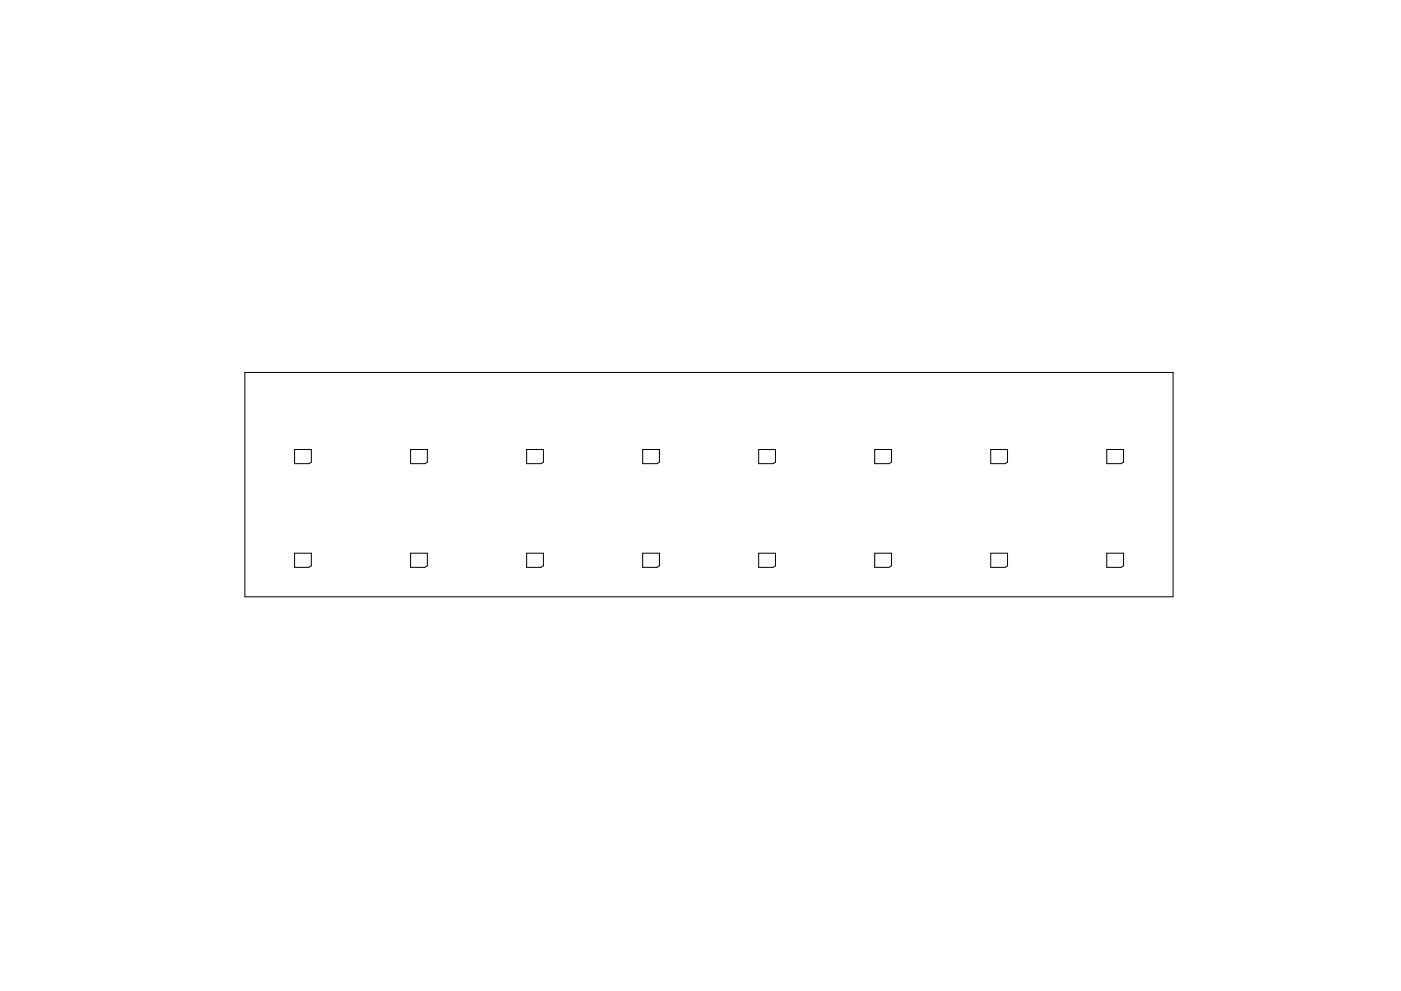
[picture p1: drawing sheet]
<svg xmlns="http://www.w3.org/2000/svg" width="297mm" height="210mm" viewBox="0 0 297 210" stroke-linecap="round" stroke-linejoin="round" font-family="sans-serif">
<g fill="none" stroke="#000" stroke-width=".21">
<path d="M51.9 79h196.8v47.6h-196.8zM62.5 95.4h3.5v2.6l-.5 .4h-3zM87.1 95.4h3.5v2.6l-.5 .4h-3zM111.7 95.4h3.5v2.6l-.5 .4h-3zM136.3 95.4h3.5v2.6l-.5 .4h-3zM160.9 95.4h3.5v2.6l-.5 .4h-3zM185.5 95.4h3.5v2.6l-.5 .4h-3zM210.1 95.4h3.5v2.6l-.5 .4h-3zM234.7 95.4h3.5v2.6l-.5 .4h-3zM62.5 117.4h3.5v2.6l-.5 .4h-3zM87.1 117.4h3.5v2.6l-.5 .4h-3zM111.7 117.4h3.5v2.6l-.5 .4h-3z"/>
<path d="M136.3 117.4h3.5v2.6l-.5 .4h-3zM160.9 117.4h3.5v2.6l-.5 .4h-3zM185.5 117.4h3.5v2.6l-.5 .4h-3zM210.1 117.4h3.5v2.6l-.5 .4h-3zM234.7 117.4h3.5v2.6l-.5 .4h-3z"/>
</g>
</svg>
